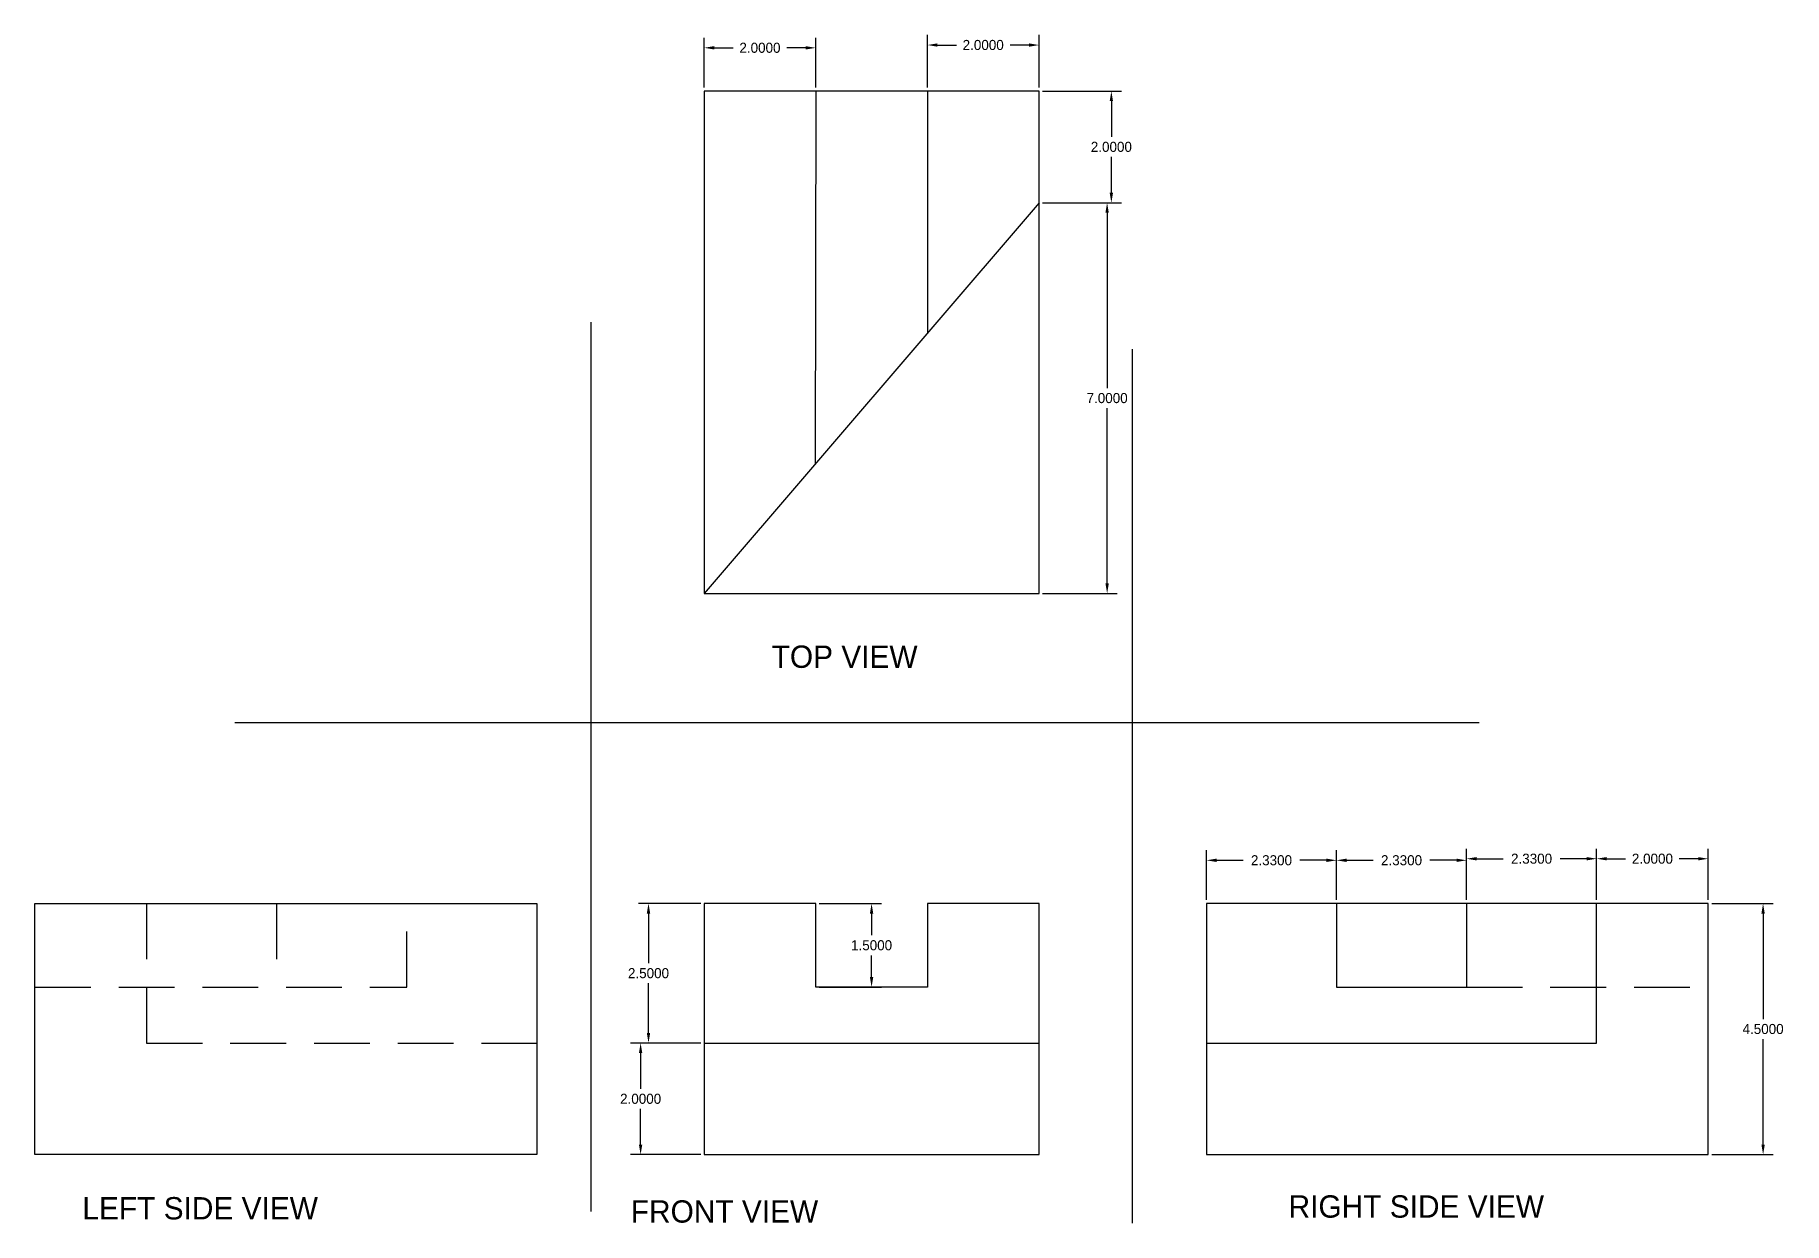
# Model space of a CAD drawing. Header units: inches. Extents: x -33 to 201, y -15 to 35.
# Drawn here: x 169.98 to 201.32, y 13.32 to 34.6 of the extents above; entities that cross this region are included whole.
import ezdxf

# ---------------------------------------------------------------- set-up
doc = ezdxf.new("R2010")
doc.units = ezdxf.units.IN
doc.header["$MEASUREMENT"] = 0
doc.linetypes.add('DASHEDX2', pattern=[1.5, 1, -0.5])
doc.dimstyles.get("Standard").update_dxf_attribs({"dimtxt": 0.18, "dimasz": 0.18, "dimexe": 0.18, "dimexo": 0.0625, "dimgap": 0.09, "dimtad": 0, "dimtih": 1, "dimtoh": 1, "dimdec": 4, "dimzin": 0, "dimdsep": 46, "dimtxsty": 'Standard', "dimcen": 0.09, "dimadec": 0, "dimazin": 0, "dimtfac": 1, "dimtdec": 4, "dimtofl": 0, "dimtmove": 0, "dimatfit": 3, "dimfxl": 0, "dimtolj": 1, "dimtzin": 0, "dimarcsym": 0})

# ---------------------------------------------------------------- blocks, each defined once
blk = doc.blocks.new('*D76')
at = {"color": 0, "linetype": 'Continuous', "lineweight": -2}
for p, q in [((181.971, 33.655), (181.971, 34.547)), ((183.971, 33.655), (183.971, 34.547)), ((182.151, 34.367), (182.491, 34.367)), ((183.791, 34.367), (183.451, 34.367))]:
    blk.add_line(p, q, dxfattribs=at)
at = {"color": 0, "linetype": 'Continuous'}
for points in [[(182.151, 34.397), (182.151, 34.337), (181.971, 34.367)], [(183.791, 34.397), (183.791, 34.337), (183.971, 34.367)]]:
    blk.add_solid(points, dxfattribs=at)
at = {"layer": 'Defpoints', "color": 0, "linetype": 'Continuous'}
for p in [(183.971, 34.367), (181.971, 33.592), (183.971, 33.592)]:
    blk.add_point(p, dxfattribs=at)
at = {"color": 0, "linetype": 'Continuous', "insert": (182.971, 34.367), "char_height": 0.18, "attachment_point": 5}
blk.add_mtext('\\A1;2.0000', dxfattribs=at)
blk = doc.blocks.new('*D77')
at = {"color": 0, "linetype": 'Continuous', "lineweight": -2}
for p, q in [((185.971, 33.655), (185.971, 34.597)), ((187.971, 33.655), (187.971, 34.597)), ((186.151, 34.417), (186.491, 34.417)), ((187.791, 34.417), (187.451, 34.417))]:
    blk.add_line(p, q, dxfattribs=at)
at = {"color": 0, "linetype": 'Continuous'}
for points in [[(186.151, 34.447), (186.151, 34.387), (185.971, 34.417)], [(187.791, 34.447), (187.791, 34.387), (187.971, 34.417)]]:
    blk.add_solid(points, dxfattribs=at)
at = {"layer": 'Defpoints', "color": 0, "linetype": 'Continuous'}
for p in [(187.971, 34.417), (185.971, 33.592), (187.971, 33.592)]:
    blk.add_point(p, dxfattribs=at)
at = {"color": 0, "linetype": 'Continuous', "insert": (186.971, 34.417), "char_height": 0.18, "attachment_point": 5}
blk.add_mtext('\\A1;2.0000', dxfattribs=at)
blk = doc.blocks.new('*D78')
at = {"color": 0, "linetype": 'Continuous', "lineweight": -2}
for p, q in [((188.034, 33.592), (189.447, 33.592)), ((189.267, 33.412), (189.267, 32.772)), ((189.267, 31.772), (189.267, 32.412)), ((188.034, 31.592), (189.447, 31.592))]:
    blk.add_line(p, q, dxfattribs=at)
at = {"color": 0, "linetype": 'Continuous'}
for points in [[(189.237, 33.412), (189.297, 33.412), (189.267, 33.592)], [(189.237, 31.772), (189.297, 31.772), (189.267, 31.592)]]:
    blk.add_solid(points, dxfattribs=at)
at = {"layer": 'Defpoints', "color": 0, "linetype": 'Continuous'}
for p in [(187.971, 33.592), (187.971, 31.592), (189.267, 31.592)]:
    blk.add_point(p, dxfattribs=at)
at = {"color": 0, "linetype": 'Continuous', "insert": (189.267, 32.592), "char_height": 0.18, "attachment_point": 5}
blk.add_mtext('\\A1;2.0000', dxfattribs=at)
blk = doc.blocks.new('*D79')
at = {"color": 0, "linetype": 'Continuous', "lineweight": -2}
for p, q in [((188.034, 31.592), (189.371, 31.592)), ((189.191, 31.412), (189.191, 28.272)), ((189.191, 24.772), (189.191, 27.912)), ((188.034, 24.592), (189.371, 24.592))]:
    blk.add_line(p, q, dxfattribs=at)
at = {"color": 0, "linetype": 'Continuous'}
for points in [[(189.161, 31.412), (189.221, 31.412), (189.191, 31.592)], [(189.161, 24.772), (189.221, 24.772), (189.191, 24.592)]]:
    blk.add_solid(points, dxfattribs=at)
at = {"layer": 'Defpoints', "color": 0, "linetype": 'Continuous'}
for p in [(187.971, 31.592), (187.971, 24.592), (189.191, 24.592)]:
    blk.add_point(p, dxfattribs=at)
at = {"color": 0, "linetype": 'Continuous', "insert": (189.191, 28.092), "char_height": 0.18, "attachment_point": 5}
blk.add_mtext('\\A1;7.0000', dxfattribs=at)
blk = doc.blocks.new('*D80')
at = {"color": 0, "linetype": 'Continuous', "lineweight": -2}
for p, q in [((181.909, 19.04), (180.794, 19.04)), ((180.974, 18.86), (180.974, 17.97)), ((180.974, 16.72), (180.974, 17.61)), ((181.909, 16.54), (180.794, 16.54))]:
    blk.add_line(p, q, dxfattribs=at)
at = {"color": 0, "linetype": 'Continuous'}
for points in [[(180.944, 18.86), (181.004, 18.86), (180.974, 19.04)], [(180.944, 16.72), (181.004, 16.72), (180.974, 16.54)]]:
    blk.add_solid(points, dxfattribs=at)
at = {"layer": 'Defpoints', "color": 0, "linetype": 'Continuous'}
for p in [(181.971, 19.04), (180.974, 16.54), (181.971, 16.54)]:
    blk.add_point(p, dxfattribs=at)
at = {"color": 0, "linetype": 'Continuous', "insert": (180.974, 17.79), "char_height": 0.18, "attachment_point": 5}
blk.add_mtext('\\A1;2.5000', dxfattribs=at)
blk = doc.blocks.new('*D81')
at = {"color": 0, "linetype": 'Continuous', "lineweight": -2}
for p, q in [((181.909, 16.54), (180.653, 16.54)), ((180.833, 16.36), (180.833, 15.72)), ((180.833, 14.72), (180.833, 15.36)), ((181.909, 14.54), (180.653, 14.54))]:
    blk.add_line(p, q, dxfattribs=at)
at = {"color": 0, "linetype": 'Continuous'}
for points in [[(180.803, 16.36), (180.863, 16.36), (180.833, 16.54)], [(180.803, 14.72), (180.863, 14.72), (180.833, 14.54)]]:
    blk.add_solid(points, dxfattribs=at)
at = {"layer": 'Defpoints', "color": 0, "linetype": 'Continuous'}
for p in [(181.971, 16.54), (180.833, 14.54), (181.971, 14.54)]:
    blk.add_point(p, dxfattribs=at)
at = {"color": 0, "linetype": 'Continuous', "insert": (180.833, 15.54), "char_height": 0.18, "attachment_point": 5}
blk.add_mtext('\\A1;2.0000', dxfattribs=at)
blk = doc.blocks.new('*D82')
at = {"color": 0, "linetype": 'Continuous', "lineweight": -2}
for p, q in [((184.034, 19.04), (185.151, 19.04)), ((184.971, 18.86), (184.971, 18.47)), ((184.971, 17.72), (184.971, 18.11)), ((184.034, 17.54), (185.151, 17.54))]:
    blk.add_line(p, q, dxfattribs=at)
at = {"color": 0, "linetype": 'Continuous'}
for points in [[(184.941, 18.86), (185.001, 18.86), (184.971, 19.04)], [(184.941, 17.72), (185.001, 17.72), (184.971, 17.54)]]:
    blk.add_solid(points, dxfattribs=at)
at = {"layer": 'Defpoints', "color": 0, "linetype": 'Continuous'}
for p in [(183.971, 19.04), (183.971, 17.54), (184.971, 17.54)]:
    blk.add_point(p, dxfattribs=at)
at = {"color": 0, "linetype": 'Continuous', "insert": (184.971, 18.29), "char_height": 0.18, "attachment_point": 5}
blk.add_mtext('\\A1;1.5000', dxfattribs=at)
blk = doc.blocks.new('*D83')
at = {"color": 0, "linetype": 'Continuous', "lineweight": -2}
for p, q in [((190.971, 19.103), (190.971, 19.993)), ((191.151, 19.813), (191.626, 19.813)), ((193.121, 19.813), (192.646, 19.813)), ((193.301, 19.103), (193.301, 19.993))]:
    blk.add_line(p, q, dxfattribs=at)
at = {"color": 0, "linetype": 'Continuous'}
for points in [[(191.151, 19.843), (191.151, 19.783), (190.971, 19.813)], [(193.121, 19.843), (193.121, 19.783), (193.301, 19.813)]]:
    blk.add_solid(points, dxfattribs=at)
at = {"layer": 'Defpoints', "color": 0, "linetype": 'Continuous'}
for p in [(193.301, 19.813), (190.971, 19.04), (193.301, 19.04)]:
    blk.add_point(p, dxfattribs=at)
at = {"color": 0, "linetype": 'Continuous', "insert": (192.136, 19.813), "char_height": 0.18, "attachment_point": 5}
blk.add_mtext('\\A1;2.3300', dxfattribs=at)
blk = doc.blocks.new('*D84')
at = {"color": 0, "linetype": 'Continuous', "lineweight": -2}
for p, q in [((193.301, 19.103), (193.301, 19.993)), ((193.481, 19.813), (193.956, 19.813)), ((195.451, 19.813), (194.976, 19.813)), ((195.631, 19.103), (195.631, 19.993))]:
    blk.add_line(p, q, dxfattribs=at)
at = {"color": 0, "linetype": 'Continuous'}
for points in [[(193.481, 19.843), (193.481, 19.783), (193.301, 19.813)], [(195.451, 19.843), (195.451, 19.783), (195.631, 19.813)]]:
    blk.add_solid(points, dxfattribs=at)
at = {"layer": 'Defpoints', "color": 0, "linetype": 'Continuous'}
for p in [(195.631, 19.813), (193.301, 19.04), (195.631, 19.04)]:
    blk.add_point(p, dxfattribs=at)
at = {"color": 0, "linetype": 'Continuous', "insert": (194.466, 19.813), "char_height": 0.18, "attachment_point": 5}
blk.add_mtext('\\A1;2.3300', dxfattribs=at)
blk = doc.blocks.new('*D85')
at = {"color": 0, "linetype": 'Continuous', "lineweight": -2}
for p, q in [((195.631, 19.103), (195.631, 20.021)), ((195.811, 19.841), (196.286, 19.841)), ((197.781, 19.841), (197.306, 19.841)), ((197.961, 19.103), (197.961, 20.021))]:
    blk.add_line(p, q, dxfattribs=at)
at = {"color": 0, "linetype": 'Continuous'}
for points in [[(195.811, 19.871), (195.811, 19.811), (195.631, 19.841)], [(197.781, 19.871), (197.781, 19.811), (197.961, 19.841)]]:
    blk.add_solid(points, dxfattribs=at)
at = {"layer": 'Defpoints', "color": 0, "linetype": 'Continuous'}
for p in [(197.961, 19.841), (195.631, 19.04), (197.961, 19.04)]:
    blk.add_point(p, dxfattribs=at)
at = {"color": 0, "linetype": 'Continuous', "insert": (196.796, 19.841), "char_height": 0.18, "attachment_point": 5}
blk.add_mtext('\\A1;2.3300', dxfattribs=at)
blk = doc.blocks.new('*D86')
at = {"color": 0, "linetype": 'Continuous', "lineweight": -2}
for p, q in [((197.961, 19.103), (197.961, 20.021)), ((198.141, 19.841), (198.481, 19.841)), ((199.781, 19.841), (199.441, 19.841)), ((199.961, 19.103), (199.961, 20.021))]:
    blk.add_line(p, q, dxfattribs=at)
at = {"color": 0, "linetype": 'Continuous'}
for points in [[(198.141, 19.871), (198.141, 19.811), (197.961, 19.841)], [(199.781, 19.871), (199.781, 19.811), (199.961, 19.841)]]:
    blk.add_solid(points, dxfattribs=at)
at = {"layer": 'Defpoints', "color": 0, "linetype": 'Continuous'}
for p in [(199.961, 19.841), (197.961, 19.04), (199.961, 19.04)]:
    blk.add_point(p, dxfattribs=at)
at = {"color": 0, "linetype": 'Continuous', "insert": (198.961, 19.841), "char_height": 0.18, "attachment_point": 5}
blk.add_mtext('\\A1;2.0000', dxfattribs=at)
blk = doc.blocks.new('*D87')
at = {"color": 0, "linetype": 'Continuous', "lineweight": -2}
for p, q in [((200.024, 19.04), (201.124, 19.04)), ((200.944, 18.86), (200.944, 16.97)), ((200.944, 14.72), (200.944, 16.61)), ((200.024, 14.54), (201.124, 14.54))]:
    blk.add_line(p, q, dxfattribs=at)
at = {"color": 0, "linetype": 'Continuous'}
for points in [[(200.914, 18.86), (200.974, 18.86), (200.944, 19.04)], [(200.914, 14.72), (200.974, 14.72), (200.944, 14.54)]]:
    blk.add_solid(points, dxfattribs=at)
at = {"layer": 'Defpoints', "color": 0, "linetype": 'Continuous'}
for p in [(199.961, 19.04), (199.961, 14.54), (200.944, 14.54)]:
    blk.add_point(p, dxfattribs=at)
at = {"color": 0, "linetype": 'Continuous', "insert": (200.944, 16.79), "char_height": 0.18, "attachment_point": 5}
blk.add_mtext('\\A1;4.5000', dxfattribs=at)

msp = doc.modelspace()

# ---------------------------------------------------------------- linework, layer by layer
at = {"linetype": 'Continuous'}
for p, q in [((183.9715, 33.59205), (181.9715, 33.59205)), ((181.9715, 33.59205), (181.9715, 24.59205)), ((183.9715, 33.59205), (183.96173, 26.91399)), ((185.9715, 33.59205), (183.9715, 33.59205)), ((185.9715, 33.59205), (185.97039, 29.25742)), ((187.9715, 33.59205), (185.9715, 33.59205)), ((187.9715, 31.59205), (187.9715, 33.59205)), ((187.9715, 31.59205), (181.9715, 24.59205)), ((187.9715, 24.59205), (187.9715, 31.59205)), ((179.9394, 29.45363), (179.9394, 13.51991)), ((189.64128, 28.96985), (189.64128, 13.31567)), ((181.9715, 24.59205), (187.9715, 24.59205)), ((173.56024, 22.27879), (195.85752, 22.27879)), ((169.9815, 17.54019), (169.9815, 19.04019)), ((169.9815, 19.04019), (171.9815, 19.04019)), ((171.9815, 19.04019), (174.3115, 19.04019)), ((174.3115, 19.04019), (176.6415, 19.04019)), ((176.6415, 19.04019), (178.9715, 19.04019)), ((178.9715, 19.04019), (178.9715, 16.54019)), ((183.9715, 19.04019), (181.9715, 19.04019)), ((181.9715, 19.04019), (181.9715, 16.54019)), ((183.9715, 17.54019), (183.9715, 19.04019)), ((187.9715, 19.04019), (185.9715, 19.04019)), ((185.9715, 19.04019), (185.9715, 17.54019)), ((187.9715, 16.54019), (187.9715, 19.04019)), ((193.3015, 19.04019), (190.9715, 19.04019)), ((190.9715, 19.04019), (190.9715, 16.54019)), ((195.6315, 19.04019), (193.3015, 19.04019)), ((193.3015, 19.04019), (193.3015, 17.54019)), ((197.9615, 19.04019), (195.6315, 19.04019)), ((195.6315, 19.04019), (195.6315, 17.54019)), ((199.9615, 19.04019), (197.9615, 19.04019)), ((197.9615, 16.54019), (197.9615, 19.04019)), ((199.9615, 17.54019), (199.9615, 19.04019)), ((169.9815, 14.54019), (169.9815, 17.54019)), ((185.9715, 17.54019), (183.9715, 17.54019)), ((193.3015, 17.54019), (195.6315, 17.54019)), ((199.9615, 14.54019), (199.9615, 17.54019)), ((178.9715, 16.54019), (178.9715, 14.54019)), ((181.9715, 16.54019), (181.9715, 14.54019)), ((181.9715, 16.54019), (187.9715, 16.54019)), ((187.9715, 14.54019), (187.9715, 16.54019)), ((190.9715, 16.54019), (190.9715, 14.54019)), ((190.9715, 16.54019), (197.9615, 16.54019)), ((178.9715, 14.54019), (169.9815, 14.54019)), ((181.9715, 14.54019), (187.9715, 14.54019)), ((190.9715, 14.54019), (199.9615, 14.54019))]:
    msp.add_line(p, q, dxfattribs=at)
at = {"linetype": 'DASHEDX2'}
for p, q in [((171.9815, 19.04019), (171.9815, 16.54019)), ((174.3115, 19.04019), (174.3115, 17.54019)), ((176.6415, 17.54019), (176.6415, 19.04019)), ((169.9815, 17.54019), (176.6415, 17.54019)), ((195.6315, 17.54019), (199.9615, 17.54019)), ((171.9815, 16.54019), (178.9715, 16.54019))]:
    msp.add_line(p, q, dxfattribs=at)

# ---------------------------------------------------------------- texts
at = {"linetype": 'Continuous', "char_height": 0.4, "attachment_point": 1}
for s, insert, width in [('TOP VIEW', (183.18049, 23.66028), 4.2219557), ('RIGHT SIDE VIEW', (192.4423, 13.81162), 5.9809789), ('LEFT SIDE VIEW', (170.83056, 13.77955), 6.7214814), ('FRONT VIEW', (180.65645, 13.72266), 5.0980727)]:
    msp.add_mtext(s, dxfattribs=dict(at, insert=insert, width=width))

# ---------------------------------------------------------------- dimensions: what is measured, and where the dimension line sits
at = {"linetype": 'Continuous'}
for p1, p2, distance, picture, middle in [((181.9715, 33.59205), (183.9715, 33.59205), 0.77447, '*D76', (182.9715, 34.36652)), ((185.9715, 33.59205), (187.9715, 33.59205), 0.82488, '*D77', (186.9715, 34.41694)), ((187.9715, 33.59205), (187.9715, 31.59205), 1.29562, '*D78', (189.26711, 32.59205)), ((187.9715, 31.59205), (187.9715, 24.59205), 1.2199, '*D79', (189.1914, 28.09205)), ((190.9715, 19.04019), (193.3015, 19.04019), 0.77267, '*D83', (192.1365, 19.81286)), ((193.3015, 19.04019), (195.6315, 19.04019), 0.77267, '*D84', (194.4665, 19.81286)), ((195.6315, 19.04019), (197.9615, 19.04019), 0.801, '*D85', (196.7965, 19.84119)), ((197.9615, 19.04019), (199.9615, 19.04019), 0.801, '*D86', (198.9615, 19.84119)), ((181.9715, 19.04019), (181.9715, 16.54019), -0.99706, '*D80', (180.97444, 17.79019)), ((183.9715, 19.04019), (183.9715, 17.54019), 1, '*D82', (184.9715, 18.29019)), ((199.9615, 19.04019), (199.9615, 14.54019), 0.98268, '*D87', (200.94418, 16.79019)), ((181.9715, 16.54019), (181.9715, 14.54019), -1.13889, '*D81', (180.83261, 15.54019))]:
    dim = msp.add_aligned_dim(p1=p1, p2=p2, distance=distance, dimstyle='Standard', dxfattribs=at)
    dim.commit()
    dim.dimension.update_dxf_attribs({"geometry": picture, "text_midpoint": middle})

doc.saveas('drawing.dxf')
